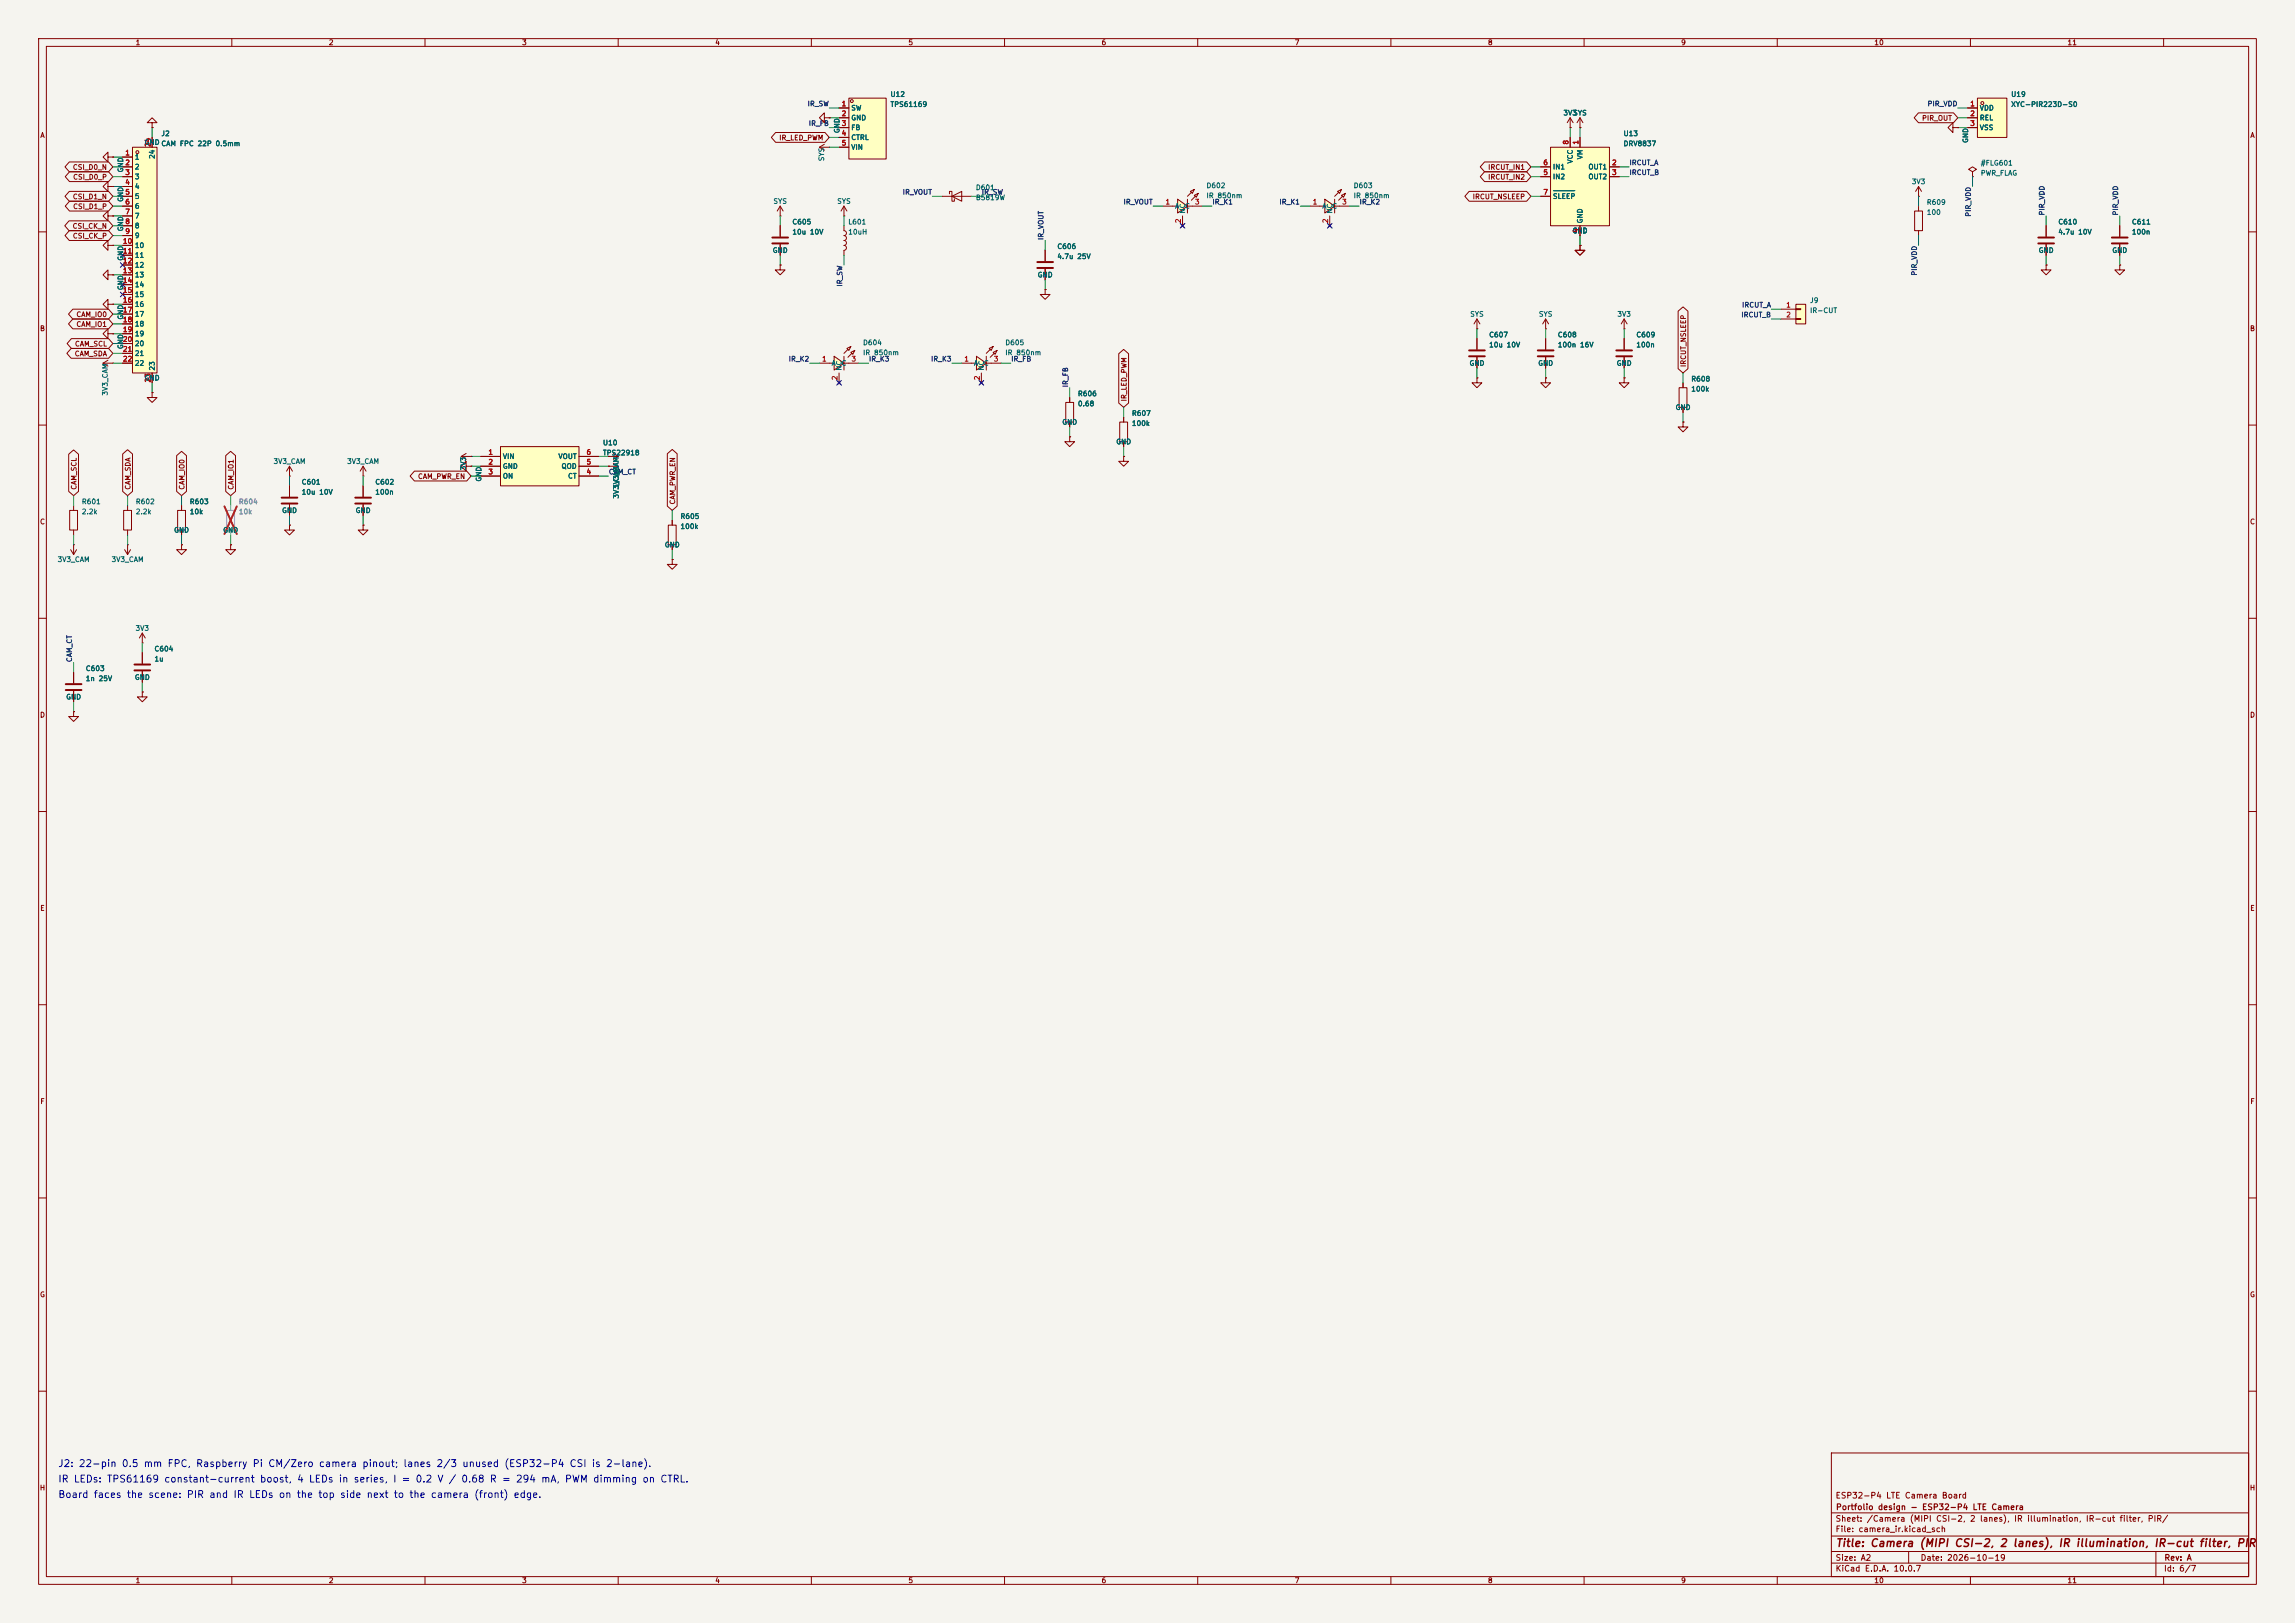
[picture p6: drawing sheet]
<svg xmlns="http://www.w3.org/2000/svg" width="594mm" height="420mm" viewBox="0 0 594 420" stroke-linecap="round" stroke-linejoin="round" font-family="sans-serif">
<defs><g id="words">
<text font-size="2" fill="#840000" x="475" y="400.8">Title: Camera (MIPI CSI-2, 2 lanes), IR illumination, IR-cut filter, PIR</text>
<g font-size="1.8" fill="#0000c2">
<text x="14.9" y="380.1">J2: 22-pin 0.5 mm FPC, Raspberry Pi CM/Zero camera pinout; lanes 2/3 unused (ESP32-P4 CSI is 2-lane).</text>
<text x="14.9" y="388.1">Board faces the scene: PIR and IR LEDs on the top side next to the camera (front) edge.</text>
<text x="14.9" y="384.1">IR LEDs: TPS61169 constant-current boost, 4 LEDs in series, I = 0.2 V / 0.68 R = 294 mA, PWM dimming on CTRL.</text>
</g>
<g font-size="1.5" fill="#840000">
<text x="475" y="388.1">ESP32-P4 LTE Camera Board</text>
<text x="475" y="394.1">Sheet: /Camera (MIPI CSI-2, 2 lanes), IR illumination, IR-cut filter, PIR/</text>
<text x="475.1" y="391.1">Portfolio design - ESP32-P4 LTE Camera</text>
<text x="475" y="396.8">File: camera_ir.kicad_sch</text>
<text x="475" y="407">KiCad E.D.A. 10.0.7</text>
<text x="475" y="404.2">Size: A2</text>
<text x="497" y="404.2">Date: 2026-10-19</text>
<text x="560" y="407">Id: 6/7</text>
<text x="560.1" y="404.2">Rev: A</text>
</g>
<g font-size="1.3" fill="#840000">
<text x="35" y="12">1</text>
<text x="85" y="12">2</text>
<text x="135" y="12">3</text>
<text x="185" y="12">4</text>
<text x="235" y="12">5</text>
<text x="285" y="12">6</text>
<text x="335" y="12">7</text>
<text x="385" y="12">8</text>
<text x="435" y="12">9</text>
<text x="485" y="12">10</text>
<text x="535" y="12">11</text>
<text x="10.3" y="36">A</text>
<text x="497.3" y="31.5">PIR_OUT</text>
<text x="582.3" y="36">A</text>
<text x="201.5" y="36.6">IR_LED_PWM</text>
<text x="18.7" y="44.2">CSI_D0_N</text>
<text x="18.8" y="46.8">CSI_D0_P</text>
<text x="385" y="46.8">IRCUT_IN2</text>
<text x="385" y="44.2">IRCUT_IN1</text>
<text x="18.7" y="51.9">CSI_D1_N</text>
<text x="381" y="51.9">IRCUT_NSLEEP</text>
<text x="18.7" y="59.5">CSI_CK_N</text>
<text x="18.8" y="54.4">CSI_D1_P</text>
<text x="18.7" y="62">CSI_CK_P</text>
<text x="19.6" y="82.3">CAM_IO0</text>
<text x="10.2" y="86">B</text>
<text x="19.3" y="90">CAM_SCL</text>
<text x="19.6" y="84.9">CAM_IO1</text>
<text x="582.2" y="86">B</text>
<text x="19.2" y="92.5">CAM_SDA</text>
<text x="436.7" y="95.1" transform="rotate(-90 436.7 95.1)">IRCUT_NSLEEP</text>
<text x="291.9" y="104" transform="rotate(-90 291.9 104)">IR_LED_PWM</text>
<text x="108" y="124.2">CAM_PWR_EN</text>
<text x="20.1" y="126.9" transform="rotate(-90 20.1 126.9)">CAM_SCL</text>
<text x="34.1" y="126.9" transform="rotate(-90 34.1 126.9)">CAM_SDA</text>
<text x="48" y="126.9" transform="rotate(-90 48 126.9)">CAM_IO0</text>
<text x="60.7" y="126.9" transform="rotate(-90 60.7 126.9)">CAM_IO1</text>
<text x="175" y="130.7" transform="rotate(-90 175 130.7)">CAM_PWR_EN</text>
<text x="10.2" y="136">C</text>
<text x="582.2" y="136">C</text>
<text x="10.2" y="186">D</text>
<text x="582.2" y="186">D</text>
<text x="10.3" y="236">E</text>
<text x="582.3" y="236">E</text>
<text x="10.3" y="286">F</text>
<text x="582.3" y="286">F</text>
<text x="10.2" y="336">G</text>
<text x="582.2" y="336">G</text>
<text x="10.2" y="386">H</text>
<text x="582.2" y="386">H</text>
<text x="35" y="410">1</text>
<text x="85" y="410">2</text>
<text x="135" y="410">3</text>
<text x="185" y="410">4</text>
<text x="235" y="410">5</text>
<text x="285" y="410">6</text>
<text x="335" y="410">7</text>
<text x="385" y="410">8</text>
<text x="435" y="410">9</text>
<text x="485" y="410">10</text>
<text x="535" y="410">11</text>
</g>
<g font-size="1.3" fill="#0f0f0f">
<text x="208.9" y="27.8">IR_SW</text>
<text x="498.8" y="27.8">PIR_VDD</text>
<text x="209.2" y="32.9">IR_FB</text>
<text x="421.6" y="43.1">IRCUT_A</text>
<text x="421.6" y="45.6">IRCUT_B</text>
<text x="233.5" y="50.7">IR_VOUT</text>
<text x="254" y="50.7">IR_SW</text>
<text x="290.7" y="53.2">IR_VOUT</text>
<text x="313.7" y="53.2">IR_K1</text>
<text x="331" y="53.2">IR_K1</text>
<text x="351.8" y="53.2">IR_K2</text>
<text x="510.4" y="56.2" transform="rotate(-90 510.4 56.2)">PIR_VDD</text>
<text x="529.5" y="55.9" transform="rotate(-90 529.5 55.9)">PIR_VDD</text>
<text x="548.5" y="55.9" transform="rotate(-90 548.5 55.9)">PIR_VDD</text>
<text x="270.4" y="62.3" transform="rotate(-90 270.4 62.3)">IR_VOUT</text>
<text x="496.4" y="71.5" transform="rotate(-90 496.4 71.5)">PIR_VDD</text>
<text x="218.3" y="74.3" transform="rotate(-90 218.3 74.3)">IR_SW</text>
<text x="450.6" y="82.4">IRCUT_B</text>
<text x="450.7" y="79.9">IRCUT_A</text>
<text x="204" y="93.9">IR_K2</text>
<text x="224.8" y="93.9">IR_K3</text>
<text x="240.8" y="93.9">IR_K3</text>
<text x="261.6" y="93.9">IR_FB</text>
<text x="276.7" y="100.4" transform="rotate(-90 276.7 100.4)">IR_FB</text>
<text x="157.5" y="123.1">CAM_CT</text>
<text x="18.9" y="171.5" transform="rotate(-90 18.9 171.5)">CAM_CT</text>
</g>
<g font-size="1.3" fill="#a90000">
<text x="217.7" y="27.8">1</text>
<text x="509.8" y="27.8">1</text>
<text x="217.7" y="30.3">2</text>
<text x="217.7" y="32.9">3</text>
<text x="217.7" y="35.4">4</text>
<text x="509.8" y="30.3">2</text>
<text x="509.8" y="32.9">3</text>
<text x="32.3" y="40.5">1</text>
<text x="39.2" y="38.2" transform="rotate(-90 39.2 38.2)">24</text>
<text x="217.7" y="38">5</text>
<text x="406.3" y="37.6" transform="rotate(-90 406.3 37.6)">8</text>
<text x="408.8" y="37.6" transform="rotate(-90 408.8 37.6)">1</text>
<text x="32.3" y="43">2</text>
<text x="32.3" y="45.6">3</text>
<text x="399.3" y="45.6">5</text>
<text x="399.3" y="43">6</text>
<text x="417.1" y="43">2</text>
<text x="417.1" y="45.6">3</text>
<text x="32.3" y="48.1">4</text>
<text x="32.3" y="50.7">5</text>
<text x="32.3" y="53.2">6</text>
<text x="301.5" y="53.2">1</text>
<text x="309.1" y="53.2">3</text>
<text x="339.6" y="53.2">1</text>
<text x="347.2" y="53.2">3</text>
<text x="399.3" y="50.7">7</text>
<text x="32.3" y="55.7">7</text>
<text x="32.3" y="58.3">8</text>
<text x="305.9" y="57.9" transform="rotate(-90 305.9 57.9)">2</text>
<text x="344" y="57.9" transform="rotate(-90 344 57.9)">2</text>
<text x="31.7" y="63.4">10</text>
<text x="31.7" y="65.9">11</text>
<text x="32.3" y="60.8">9</text>
<text x="408.8" y="60.4" transform="rotate(-90 408.8 60.4)">4</text>
<text x="31.7" y="68.4">12</text>
<text x="31.7" y="71">13</text>
<text x="31.7" y="73.5">14</text>
<text x="31.7" y="76.1">15</text>
<text x="31.7" y="78.6">16</text>
<text x="31.7" y="81.1">17</text>
<text x="31.7" y="83.7">18</text>
<text x="462.2" y="79.9">1</text>
<text x="462.2" y="82.4">2</text>
<text x="31.7" y="86.2">19</text>
<text x="31.7" y="88.8">20</text>
<text x="31.7" y="91.3">21</text>
<text x="31.7" y="93.8">22</text>
<text x="212.6" y="93.8">1</text>
<text x="220.2" y="93.8">3</text>
<text x="249.5" y="93.8">1</text>
<text x="257.1" y="93.8">3</text>
<text x="39.2" y="99.1" transform="rotate(-90 39.2 99.1)">23</text>
<text x="217" y="98.5" transform="rotate(-90 217 98.5)">2</text>
<text x="253.9" y="98.5" transform="rotate(-90 253.9 98.5)">2</text>
<text x="126.3" y="118">1</text>
<text x="151.7" y="118">6</text>
<text x="126.3" y="120.5">2</text>
<text x="126.3" y="123.1">3</text>
<text x="151.7" y="123.1">4</text>
<text x="151.7" y="120.5">5</text>
</g>
<g font-size="1.3" fill="#006464">
<text x="220.2" y="28.9">SW</text>
<text x="230.3" y="25.4">U12</text>
<text x="230.3" y="28">TPS61169</text>
<text x="512.3" y="28.9">VDD</text>
<text x="520.4" y="25.4">U19</text>
<text x="520.4" y="28">XYC-PIR223D-S0</text>
<text x="41.6" y="35.5">J2</text>
<text x="217.6" y="34.6" transform="rotate(-90 217.6 34.6)">GND</text>
<text x="220.2" y="31.4">GND</text>
<text x="220.2" y="34">FB</text>
<text x="404.5" y="30.2">3V3</text>
<text x="407.1" y="30.2">SYS</text>
<text x="420.1" y="35.5">U13</text>
<text x="512.3" y="31.4">REL</text>
<text x="512.3" y="34">VSS</text>
<text x="34.8" y="41.6">1</text>
<text x="37.3" y="37.8">GND</text>
<text x="40.3" y="41.3" transform="rotate(-90 40.3 41.3)">24</text>
<text x="41.6" y="38.1">CAM FPC 22P 0.5mm</text>
<text x="213.6" y="41.8" transform="rotate(-90 213.6 41.8)">SYS</text>
<text x="220.2" y="36.5">CTRL</text>
<text x="220.2" y="39.1">VIN</text>
<text x="409.9" y="41.4" transform="rotate(-90 409.9 41.4)">VM</text>
<text x="420.1" y="38.1">DRV8837</text>
<text x="509.7" y="37.1" transform="rotate(-90 509.7 37.1)">GND</text>
<text x="32.2" y="44.7" transform="rotate(-90 32.2 44.7)">GND</text>
<text x="34.8" y="44.1">2</text>
<text x="34.8" y="46.7">3</text>
<text x="401.8" y="46.7">IN2</text>
<text x="401.8" y="44.1">IN1</text>
<text x="407.4" y="42.5" transform="rotate(-90 407.4 42.5)">VCC</text>
<text x="411" y="44.1">OUT1</text>
<text x="411" y="46.7">OUT2</text>
<text x="494.7" y="48">3V3</text>
<text x="512.5" y="43.1">#FLG601</text>
<text x="512.5" y="45.7">PWR_FLAG</text>
<text x="32.2" y="52.4" transform="rotate(-90 32.2 52.4)">GND</text>
<text x="34.8" y="49.2">4</text>
<text x="34.8" y="51.8">5</text>
<text x="200" y="53">SYS</text>
<text x="216.6" y="53">SYS</text>
<text x="252.4" y="49.5">D601</text>
<text x="252.4" y="52.1">B5819W</text>
<text x="312.1" y="49">D602</text>
<text x="312.1" y="51.6">IR 850nm</text>
<text x="350.2" y="49">D603</text>
<text x="350.2" y="51.6">IR 850nm</text>
<text x="401.8" y="51.8">SLEEP</text>
<text x="498.6" y="53.3">R609</text>
<text x="32.2" y="60" transform="rotate(-90 32.2 60)">GND</text>
<text x="34.8" y="54.3">6</text>
<text x="34.8" y="56.8">7</text>
<text x="34.8" y="59.4">8</text>
<text x="204.9" y="58.4">C605</text>
<text x="219.4" y="58.4">L601</text>
<text x="304" y="54.3">A</text>
<text x="306.6" y="54.3">C</text>
<text x="307" y="55.4" transform="rotate(-90 307 55.4)">NC</text>
<text x="342.1" y="54.3">A</text>
<text x="344.7" y="54.3">C</text>
<text x="345.1" y="55.4" transform="rotate(-90 345.1 55.4)">NC</text>
<text x="409.9" y="57.9" transform="rotate(-90 409.9 57.9)">GND</text>
<text x="498.6" y="55.9">100</text>
<text x="532.6" y="58.4">C610</text>
<text x="551.7" y="58.4">C611</text>
<text x="34.8" y="61.9">9</text>
<text x="34.8" y="64.5">10</text>
<text x="199.9" y="65.7">GND</text>
<text x="204.9" y="61">10u 10V</text>
<text x="219.4" y="61">10uH</text>
<text x="273.5" y="64.7">C606</text>
<text x="406.9" y="60.7">GND</text>
<text x="527.5" y="65.7">GND</text>
<text x="532.6" y="61">4.7u 10V</text>
<text x="546.6" y="65.7">GND</text>
<text x="551.7" y="61">100n</text>
<text x="32.2" y="67.6" transform="rotate(-90 32.2 67.6)">GND</text>
<text x="34.8" y="67">11</text>
<text x="34.8" y="69.5">12</text>
<text x="273.5" y="67.3">4.7u 25V</text>
<text x="32.2" y="75.2" transform="rotate(-90 32.2 75.2)">GND</text>
<text x="34.8" y="72.1">13</text>
<text x="34.8" y="74.6">14</text>
<text x="34.8" y="77.2">15</text>
<text x="268.4" y="72.1">GND</text>
<text x="32.2" y="82.8" transform="rotate(-90 32.2 82.8)">GND</text>
<text x="34.8" y="79.7">16</text>
<text x="34.8" y="82.2">17</text>
<text x="380.4" y="82.3">SYS</text>
<text x="398.2" y="82.3">SYS</text>
<text x="418.5" y="82.3">3V3</text>
<text x="468.3" y="78.7">J9</text>
<text x="468.3" y="81.3">IR-CUT</text>
<text x="34.8" y="84.8">18</text>
<text x="34.8" y="87.3">19</text>
<text x="34.8" y="89.9">20</text>
<text x="223.2" y="89.6">D604</text>
<text x="260.1" y="89.6">D605</text>
<text x="385.3" y="87.6">C607</text>
<text x="403.1" y="87.6">C608</text>
<text x="423.4" y="87.6">C609</text>
<text x="32.2" y="90.5" transform="rotate(-90 32.2 90.5)">GND</text>
<text x="34.8" y="92.4">21</text>
<text x="34.8" y="94.9">22</text>
<text x="215.1" y="94.9">A</text>
<text x="217.7" y="94.9">C</text>
<text x="223.2" y="92.2">IR 850nm</text>
<text x="251.9" y="94.9">A</text>
<text x="254.5" y="94.9">C</text>
<text x="260.1" y="92.2">IR 850nm</text>
<text x="380.2" y="95">GND</text>
<text x="385.3" y="90.2">10u 10V</text>
<text x="398" y="95">GND</text>
<text x="403.1" y="90.2">100n 16V</text>
<text x="418.3" y="95">GND</text>
<text x="423.4" y="90.2">100n</text>
<text x="37.3" y="98.8">GND</text>
<text x="40.3" y="96" transform="rotate(-90 40.3 96)">23</text>
<text x="218.1" y="96" transform="rotate(-90 218.1 96)">NC</text>
<text x="255" y="96" transform="rotate(-90 255 96)">NC</text>
<text x="437.6" y="99">R608</text>
<text x="437.6" y="101.6">100k</text>
<text x="28.2" y="102.5" transform="rotate(-90 28.2 102.5)">3V3_CAM</text>
<text x="278.9" y="102.8">R606</text>
<text x="278.9" y="105.4">0.68</text>
<text x="292.8" y="107.9">R607</text>
<text x="433.5" y="106.4">GND</text>
<text x="274.8" y="110.2">GND</text>
<text x="292.8" y="110.5">100k</text>
<text x="130" y="119.1">VIN</text>
<text x="144.4" y="119.1">VOUT</text>
<text x="155.9" y="115.5">U10</text>
<text x="155.9" y="118.1">TPS22918</text>
<text x="288.8" y="115.3">GND</text>
<text x="70.7" y="120.4">3V3_CAM</text>
<text x="77.9" y="125.7">C601</text>
<text x="89.7" y="120.4">3V3_CAM</text>
<text x="97" y="125.7">C602</text>
<text x="120.9" y="121.9" transform="rotate(-90 120.9 121.9)">3V3</text>
<text x="124.9" y="124.8" transform="rotate(-90 124.9 124.8)">GND</text>
<text x="130" y="121.6">GND</text>
<text x="130" y="124.2">ON</text>
<text x="145.2" y="121.6">QOD</text>
<text x="146.9" y="124.2">CT</text>
<text x="21.1" y="130.8">R601</text>
<text x="35" y="130.8">R602</text>
<text x="49" y="130.8">R603</text>
<text x="77.9" y="128.3">10u 10V</text>
<text x="97" y="128.3">100n</text>
<text x="160.4" y="129.2" transform="rotate(-90 160.4 129.2)">3V3_CAM</text>
<text x="21.1" y="133.4">2.2k</text>
<text x="35" y="133.4">2.2k</text>
<text x="49" y="133.4">10k</text>
<text x="72.9" y="133.1">GND</text>
<text x="91.9" y="133.1">GND</text>
<text x="176" y="134.6">R605</text>
<text x="176" y="137.2">100k</text>
<text x="44.9" y="138.1">GND</text>
<text x="57.6" y="138.1">GND</text>
<text x="171.9" y="141.9">GND</text>
<text x="14.8" y="145.7">3V3_CAM</text>
<text x="28.8" y="145.7">3V3_CAM</text>
<text x="34.9" y="163.5">3V3</text>
<text x="22.1" y="174">C603</text>
<text x="39.8" y="168.9">C604</text>
<text x="39.8" y="171.5">1u</text>
<text x="22.1" y="176.6">1n 25V</text>
<text x="34.8" y="176.2">GND</text>
<text x="17" y="181.3">GND</text>
</g>
<g font-size="1.3" fill="#939391">
<text x="61.7" y="130.8">R604</text>
<text x="61.7" y="133.4">10k</text>
</g>
</g></defs>
<path d="M0 0h594v420h-594z" fill="#f5f4ef" stroke="#f5f4ef" stroke-width=".26"/>
<g fill="none" stroke="#840000" stroke-width=".26">
<path d="M10 10h574v400h-574zM12 12h570v396h-570zM60 10v2M110 10v2M160 10v2M210 10v2M260 10v2M310 10v2M360 10v2M410 10v2M460 10v2M510 10v2"/>
<path d="M560 10v2M10 60h2M582 60h2M10 110h2M582 110h2M10 160h2M582 160h2M10 210h2M582 210h2M10 260h2M582 260h2M10 310h2"/>
<path d="M582 310h2M10 360h2M474 376h108v32h-108zM582 360h2M474 397.5h108M474 391.5h108M60 408v2M110 408v2M160 408v2M210 408v2M260 408v2M310 408v2"/>
<path d="M360 408v2M410 408v2M460 408v2M474 404.5h108M474 401.5h108M494 401.5v3M510 408v2M558 401.5v6.5M560 408v2"/>
</g>
<g fill="#ffffc2">
<path d="M304.8 51.6l2.5 1.7-2.5 1.8z"/>
<path d="M308.1 49.5l1-.5-.5 1z"/>
<path d="M309.1 50.6l1-.6-.5 1.1z"/>
</g>
<path d="M301 53.3h3.8M304.8 51.6l2.5 1.7-2.5 1.8zM305.7 58l.8 .8M306.1 55.9v2.5M306.5 58l-.8 .8M307.3 53.3h3.8M307.3 51.6v3.5M308.1 49.5l1-.5-.5 1zM308.4 49.8l-1.1 1M309.1 50.6l1-.6-.5 1.1zM309.4 50.8l-1 1" fill="none" stroke="#840000" stroke-width=".26"/>
<path d="M219.7 25.4h9.7v15.8h-9.7z" fill="#ffffc2"/>
<g fill="none" stroke="#840000" stroke-width=".26">
<path d="M217.2 27.9h2.5M217.2 30.5h2.5M217.2 33h2.5M217.2 35.6h2.5M217.2 38.1h2.5M219.7 25.4h9.7v15.8h-9.7zM94 135.9v1.3h1.2l-1.2 1.2-1.3-1.2h1.3M94 135.9h.1"/>
<circle cx="220.5" cy="26.2" r=".38"/>
</g>
<g fill="#ffffc2">
<path d="M215.9 92.2l2.5 1.8-2.5 1.8z"/>
<path d="M219.2 90.2l1-.5-.5 1z"/>
<path d="M220.2 91.2l1-.5-.5 1z"/>
</g>
<g fill="none" stroke="#840000" stroke-width=".26">
<path d="M212.1 38.1l1.3 .8M212.1 38.1h2.5M213.4 30.5v-1.3l-1.3 1.3 1.3 1.3v-1.3h1.2M213.4 37.3l-1.3 .8M214.6 38.1h.1M214.6 30.5h.1M243.8 50.8h7.7M245.7 50.2v-.7h.7v2.6h.6v-.7M246.4 50.8l2.5-1.3v2.6zM495.6 54.6h2v5.1h-2zM496.6 50.8h.1M496.6 48.3l-.8 1.2"/>
<path d="M496.6 48.3l.7 1.2M496.6 48.3v2.5M496.6 53.3v1.3M496.6 59.7v1.3M510.5 44.5l1.1-.7-1.1-.6-1 .6 1 .7v1.2M510.5 45.7h.1M270.5 74.9v1.3h1.3l-1.3 1.3-1.3-1.3h1.3M270.5 74.9h.1M270.5 64.8v2.8M270.5 69.6v2.8M212.1 94h3.8M215.9 92.2l2.5 1.8-2.5 1.8z"/>
<path d="M216.8 98.7l.8 .7M217.2 96.5v2.6M217.6 98.7l-.8 .7M218.4 94h3.8M218.4 92.2v3.6M219.2 90.2l1-.5-.5 1zM219.5 90.4l-1.1 1M220.2 91.2l1-.5-.5 1zM220.5 91.4l-1 1.1M32 132.1h2v5.1h-2zM33 130.8v1.3M33 137.2v1.2"/>
<path d="M46 132.1h2v5.1h-2zM47 130.8v1.3M47 137.2v1.2M47 141v1.2h1.3l-1.3 1.3-1.3-1.3h1.3M47 141h.1"/>
</g>
<path d="M268.5 67.8h4M268.5 69.3h4" fill="none" stroke="#840000" stroke-width=".51"/>
<g fill="#ffffc2">
<path d="M252.7 92.2l2.6 1.8-2.6 1.8z"/>
<path d="M256 90.2l1-.5-.5 1z"/>
<path d="M257 91.2l1.1-.5-.5 1z"/>
</g>
<path d="M248.9 94h3.8M252.7 92.2l2.6 1.8-2.6 1.8zM253.6 98.7l.8 .7M254 96.5v2.6M254.4 98.7l-.8 .7M255.3 94h3.8M255.3 92.2v3.6M256 90.2l1-.5-.5 1zM256.3 90.4l-1 1M257 91.2l1.1-.5-.5 1zM257.3 91.4l-1 1.1" fill="none" stroke="#840000" stroke-width=".26"/>
<path d="M58.7 132.1h2v5.1h-2zM59.7 130.8v1.3M59.7 137.2v1.2" fill="none" stroke="#9c9b98" stroke-width=".26"/>
<path d="M58.1 131l3.2 7.2M61.3 131l-3.2 7.2" fill="none" stroke="#e12e31" stroke-width=".46"/>
<path d="M511.8 25.4h7.6v10.2h-7.6z" fill="#ffffc2"/>
<g fill="none" stroke="#840000" stroke-width=".26">
<path d="M505.5 33v-1.2l-1.3 1.2 1.3 1.3v-1.3h1.2M506.7 33h.1M509.3 27.9h2.5M509.3 30.5h2.5M509.3 33h2.5M511.8 25.4h7.6v10.2h-7.6zM529.6 58.4v2.8M548.6 58.4v2.8M529.6 68.6v1.3h1.3l-1.3 1.2-1.3-1.2h1.3M529.6 68.6h.1M529.6 63.2v2.8M548.6 68.6v1.3h1.3l-1.3 1.2-1.2-1.2h1.2"/>
<path d="M548.6 68.6h.1M548.6 63.2v2.8M400 97.8v1.3h1.3l-1.3 1.2-1.2-1.2h1.2M400 97.8h.1M119.4 118.1l1.2 .8M119.4 118.1h2.5M120.6 117.3l-1.2 .8M121.9 118.1h.1M275.8 104.1h2.1v5.1h-2.1zM276.9 113v1.3h1.2l-1.2 1.3-1.3-1.3h1.3M276.9 113h.1M276.9 102.9v1.2"/>
<path d="M276.9 109.2v1.3M289.8 109.2h2v5.1h-2zM290.8 118.1v1.3h1.3l-1.3 1.3-1.2-1.3h1.2M290.8 118.1h.1M290.8 108v1.2M290.8 114.3v1.3M74.9 123.2h.1M74.9 135.9v1.3h1.3l-1.3 1.2-1.2-1.2h1.2M74.9 135.9h.1M74.9 120.7v2.5M74.9 125.7v2.8M74.9 130.6v2.8"/>
<path d="M74.9 120.7l-.7 1.2M74.9 120.7l.8 1.2M94 123.2h.1M94 120.7l-.8 1.2M94 120.7l.7 1.2M94 120.7v2.5M94 125.7v2.8M94 130.6v2.8M59.7 141v1.2h1.3l-1.3 1.3-1.3-1.3h1.3M59.7 141h.1"/>
<circle cx="513.1" cy="26.7" r=".38"/>
</g>
<path d="M527.6 61.5h4M527.6 63h4M546.6 61.5h4.1M546.6 63h4.1M72.9 128.8h4.1M72.9 130.3h4.1M91.9 128.8h4.1M91.9 130.3h4.1" fill="none" stroke="#840000" stroke-width=".51"/>
<g fill="#ffffc2">
<path d="M342.9 51.6l2.5 1.7-2.5 1.8z"/>
<path d="M346.2 49.5l1-.5-.5 1z"/>
<path d="M347.2 50.6l1-.6-.5 1.1z"/>
</g>
<g fill="none" stroke="#840000" stroke-width=".26">
<path d="M339.1 53.3h3.8M342.9 51.6l2.5 1.7-2.5 1.8zM343.8 58l.8 .8M344.2 55.9v2.5M344.6 58l-.8 .8M345.4 53.3h3.8M345.4 51.6v3.5M346.2 49.5l1-.5-.5 1zM346.5 49.8l-1.1 1M347.2 50.6l1-.6-.5 1.1zM347.5 50.8l-1 1M18 132.1h2.1v5.1h-2.1z"/>
<path d="M19 130.8v1.3M19 137.2v1.2M120.6 120.7v-1.3l-1.2 1.3 1.2 1.2v-1.2h1.3M121.9 120.7h.1M173 135.9h2v5.1h-2zM174 134.6v1.3M174 144.8v1.3h1.3l-1.3 1.2-1.3-1.2h1.3M174 144.8h.1M174 141v1.2"/>
</g>
<path d="M34.3 38.1h6.3v58.4h-6.3z" fill="#ffffc2"/>
<g fill="none" stroke="#840000" stroke-width=".26">
<path d="M34.3 38.1h6.3v58.4h-6.3zM39.4 31.8h1.2l-1.2-1.3-1.3 1.3h1.3v1.2M39.4 33h.1M39.4 35.6v2.5M406.4 33h.1M406.4 30.5l-.8 1.3M406.4 30.5l.8 1.3M406.4 30.5v2.5M408.9 33h.1M408.9 30.5l-.7 1.3M408.9 30.5l.8 1.3M408.9 30.5v2.5"/>
<path d="M27.9 40.6v-1.2l-1.2 1.2 1.2 1.3v-1.3h1.3M27.9 48.3v-1.3l-1.2 1.3 1.2 1.2v-1.2h1.3M27.9 55.9v-1.3l-1.2 1.3 1.2 1.3v-1.3h1.3M29.2 40.6h.1M29.2 48.3h.1M29.2 55.9h.1M31.7 40.6h2.6M31.7 43.2h2.6M31.7 45.7h2.6M31.7 48.3h2.6M31.7 50.8h2.6M31.7 53.3h2.6"/>
<path d="M31.7 55.9h2.6M31.7 58.4h2.6M27.9 63.5v-1.3l-1.2 1.3 1.2 1.3v-1.3h1.3M27.9 71.1v-1.2l-1.2 1.2 1.2 1.3v-1.3h1.3M27.9 78.7v-1.2l-1.2 1.2 1.2 1.3v-1.3h1.3M29.2 63.5h.1M29.2 71.1h.1M29.2 78.7h.1M31.7 61h2.6M31.7 63.5h2.6M31.7 66h2.6M31.7 68.6h2.6"/>
<path d="M31.7 71.1h2.6M31.7 73.7h2.6M31.7 76.2h2.6M31.7 78.7h2.6M408.9 63.5v1.3h1.3l-1.3 1.2-1.2-1.2h1.2M408.9 63.5h.1M26.7 94h2.5M26.7 94l1.2 .7M27.9 86.4v-1.3l-1.2 1.3 1.2 1.2v-1.2h1.3M27.9 93.2l-1.2 .8M29.2 94h.1M29.2 86.4h.1"/>
<path d="M31.7 81.3h2.6M31.7 83.8h2.6M31.7 86.4h2.6M31.7 88.9h2.6M31.7 91.4h2.6M31.7 94h2.6M39.4 96.5v2.6M382.3 85.1h.1M382.3 97.8v1.3h1.2l-1.2 1.2-1.3-1.2h1.3M382.3 97.8h.1M382.3 82.6v2.5M382.3 87.6v2.8"/>
<path d="M382.3 92.5v2.8M382.3 82.6l-.8 1.2M382.3 82.6l.7 1.2M400 85.1h.1M400 82.6v2.5M400 87.6v2.8M400 92.5v2.8M400 82.6l-.7 1.2M400 82.6l.8 1.2M420.4 85.1h.1M420.4 97.8v1.3h1.2l-1.2 1.2-1.3-1.2h1.3M420.4 97.8h.1"/>
<path d="M420.4 82.6l-.8 1.2M420.4 82.6l.7 1.2M420.4 82.6v2.5M420.4 87.6v2.8M420.4 92.5v2.8M435.6 99.1v1.2M39.4 101.6v1.3h1.2l-1.2 1.2-1.3-1.2h1.3M39.4 101.6h.1M434.6 100.3h2v5.1h-2zM435.6 109.2v1.3h1.3l-1.3 1.3-1.3-1.3h1.3M435.6 109.2h.1M435.6 105.4v1.3"/>
<path d="M18.3 142.2l.7 1.3M19 141h.1M19 141v2.5M19.8 142.2l-.8 1.3M32.3 142.2l.7 1.3M33 141h.1M33 141v2.5M33.8 142.2l-.8 1.3M19 174v2.8M19 178.8v2.8M36.8 166.4h.1M36.8 179.1v1.2h1.3l-1.3 1.3-1.2-1.3h1.2"/>
<path d="M36.8 179.1h.1M36.8 163.8l-.7 1.3M36.8 163.8l.8 1.3M36.8 163.8v2.6M36.8 168.9v2.8M36.8 173.7v2.8M19 184.2v1.2h1.3l-1.3 1.3-1.2-1.3h1.2M19 184.2h.1"/>
<circle cx="35.6" cy="39.4" r=".38"/>
</g>
<path d="M380.2 90.7h4.1M380.2 92.2h4.1M398 90.7h4.1M398 92.2h4.1M418.3 90.7h4.1M418.3 92.2h4.1M17 177h4.1M17 178.6h4.1M34.8 172h4.1M34.8 173.5h4.1" fill="none" stroke="#840000" stroke-width=".51"/>
<path d="M401.3 38.1h15.3v20.3h-15.3z" fill="#ffffc2"/>
<path d="M401.3 38.1h15.3v20.3h-15.3zM406.4 35.6v2.5M408.9 35.6v2.5M398.8 43.2h2.5M398.8 45.7h2.5M398.8 50.8h2.5M408.9 58.4v2.6M416.6 43.2h2.5M416.6 45.7h2.5" fill="none" stroke="#840000" stroke-width=".26"/>
<path d="M402.1 49.4h5.5" fill="none" stroke="#006464" stroke-width=".26"/>
<path d="M129.5 115.6h20.4v10.1h-20.4z" fill="#ffffc2"/>
<g fill="none" stroke="#840000" stroke-width=".26">
<path d="M201.9 55.9h.1M201.9 53.3v2.6M201.9 58.4v2.8M201.9 53.3l-.7 1.3M201.9 53.3l.8 1.3M218.4 55.9h.1M218.4 58.4v1.3l.5 .2 .2 .4-.2 .5-.5 .2 .5 .1 .2 .3-.2 .6-.5 .2 .5 .3 .2 .5-.2 .4-.5 .1M218.4 53.3l-.7 1.3M218.4 53.3l.8 1.3M218.4 53.3v2.6M201.9 68.6v1.3h1.3l-1.3 1.2-1.2-1.2h1.2M201.9 68.6h.1"/>
<path d="M201.9 63.2v2.8M218.4 63.5l.5 .2 .2 .4-.2 .5-.5 .2v1.2M124.5 118.1h5M129.5 115.6h20.4v10.1h-20.4zM149.9 118.1h5M157.5 118.1h.1M157.5 118.1h2.5M158.7 119.9l1.3 .8M158.7 117.3l1.3 .8M160 118.1l-1.3 .8M124.5 120.7h5M124.5 123.2h5"/>
<path d="M149.9 120.7h5M149.9 123.2h5M157.5 120.7h.1M157.5 120.7h2.5M160 120.7l-1.3 .7"/>
</g>
<path d="M199.9 61.5h4.1M199.9 63h4.1" fill="none" stroke="#840000" stroke-width=".51"/>
<path d="M464.8 78.7h2.6v5.1h-2.6z" fill="#ffffc2"/>
<g fill="none" stroke="#840000" stroke-width=".26">
<path d="M39.4 33h.1M39.4 35.6v2.5M200.8 34.3h12.7l1.1 1.3-1.1 1.2h-12.7l-1.2-1.2zM214.6 30.5h.1M217.2 27.9h2.5M217.2 30.5h2.5M217.2 33h2.5M217.2 35.6h2.5M217.2 38.1h2.5M406.4 33h.1M406.4 35.6v2.5M408.9 33h.1"/>
<path d="M408.9 35.6v2.5M496.5 29.2h9.1l1.1 1.3-1.1 1.3h-9.1l-1.1-1.3zM506.7 33h.1M509.3 27.9h2.5M509.3 30.5h2.5M509.3 33h2.5M17.9 57.1h10.2l1.1 1.3-1.1 1.3h-10.2l-1.1-1.3zM17.9 59.7h10.2l1.1 1.3-1.1 1.2h-10.2l-1.1-1.2zM17.9 49.5h10.2l1.1 1.3-1.1 1.3h-10.2l-1.1-1.3zM17.9 41.9h10.2l1.1 1.3-1.1 1.3h-10.2l-1.1-1.3zM18 52.1h10.1l1.1 1.2-1.1 1.3h-10.1l-1.1-1.3zM18 44.4h10.1l1.1 1.3-1.1 1.3h-10.1l-1.1-1.3z"/>
<path d="M29.2 40.6h.1M29.2 48.3h.1M29.2 55.9h.1M31.7 43.2h2.6M31.7 45.7h2.6M31.7 50.8h2.6M31.7 40.6h2.6M31.7 48.3h2.6M31.7 53.3h2.6M31.7 55.9h2.6M31.7 58.4h2.6M201.9 58.4v2.8"/>
<path d="M380.2 49.5h14.9l1.1 1.3-1.1 1.3h-14.9l-1.1-1.3zM384.2 44.4h10.9l1.1 1.3-1.1 1.3h-10.9l-1.1-1.3zM384.2 41.9h10.9l1.1 1.3-1.1 1.3h-10.9l-1.1-1.3zM398.8 43.2h2.5M398.8 45.7h2.5M398.8 50.8h2.5M408.9 58.4v2.6M416.6 43.2h2.5M416.6 45.7h2.5M529.6 58.4v2.8M548.6 58.4v2.8M29.2 63.5h.1"/>
<path d="M29.2 71.1h.1M29.2 78.7h.1M31.7 61h2.6M31.7 63.5h2.6M31.7 66h2.6M31.7 68.6h2.6M31.7 71.1h2.6M31.7 73.7h2.6M31.7 76.2h2.6M31.7 78.7h2.6M201.9 68.6h.1M201.9 63.2v2.8"/>
<path d="M270.5 74.9h.1M270.5 64.8v2.8M270.5 69.6v2.8M408.9 63.5h.1M464.8 78.7h2.6v5.1h-2.6zM464.8 79.9h1.3v.2h-1.3zM529.6 68.6h.1M529.6 63.2v2.8M548.6 68.6h.1M548.6 63.2v2.8M18.4 90.2h9.7l1.1 1.2-1.1 1.3h-9.7l-1.1-1.3zM18.5 87.6h9.6l1.1 1.3-1.1 1.3h-9.6l-1.1-1.3z"/>
<path d="M18.8 80h9.3l1.1 1.3-1.1 1.3h-9.3l-1.1-1.3zM18.8 82.5h9.3l1.1 1.3-1.1 1.3h-9.3l-1.1-1.3zM29.2 86.4h.1M31.7 81.3h2.6M31.7 83.8h2.6M31.7 86.4h2.6M31.7 88.9h2.6M31.7 91.4h2.6M31.7 94h2.6M39.4 96.5v2.6M289.6 91.5l1.2-1.1 1.3 1.1v12.8l-1.3 1.1-1.2-1.1zM382.3 97.8h.1"/>
<path d="M382.3 87.6v2.8M382.3 92.5v2.8M400 97.8h.1M400 87.6v2.8M400 92.5v2.8M420.4 97.8h.1M420.4 87.6v2.8M420.4 92.5v2.8M434.3 80.5l1.3-1.1 1.3 1.1v14.9l-1.3 1.1-1.3-1.1zM435.6 99.1v1.2M461 80h3.8M461 82.6h3.8"/>
<path d="M464.8 82.4h1.3v.3h-1.3zM17.8 117.5l1.2-1.1 1.3 1.1v9.7l-1.3 1.1-1.2-1.1zM31.7 117.5l1.3-1.1 1.3 1.1v9.7l-1.3 1.1-1.3-1.1zM39.4 101.6h.1M45.7 117.9l1.3-1.1 1.3 1.1v9.3l-1.3 1.1-1.3-1.1zM58.4 117.9l1.3-1.1 1.3 1.1v9.3l-1.3 1.1-1.3-1.1zM121.9 118.1h.1M124.5 118.1h5M149.9 118.1h5M157.5 118.1h.1M172.7 117.4l1.3-1.1 1.3 1.1v13.6l-1.3 1.1-1.3-1.1zM276.9 113h.1"/>
<path d="M276.9 102.9v1.2M276.9 109.2v1.3M290.8 118.1h.1M290.8 108v1.2M290.8 114.3v1.3M435.6 109.2h.1M435.6 105.4v1.3M47 130.8v1.3M47 137.2v1.2M74.9 135.9h.1M74.9 125.7v2.8M74.9 130.6v2.8"/>
<path d="M94 135.9h.1M94 125.7v2.8M94 130.6v2.8M107.3 121.9h13.5l1.1 1.3-1.1 1.3h-13.5l-1.2-1.3zM121.9 120.7h.1M124.5 120.7h5M124.5 123.2h5M149.9 120.7h5M149.9 123.2h5M157.5 120.7h.1M174 134.6v1.3M47 141h.1"/>
<path d="M59.7 141h.1M174 144.8h.1M174 141v1.2M19 174v2.8M19 178.8v2.8M36.8 179.1h.1M36.8 168.9v2.8M36.8 173.7v2.8M19 184.2h.1"/>
</g>
<g fill="none" stroke="#009600" stroke-width=".26">
<path d="M39.4 33v2.6M214.6 30.5h2.6M214.6 27.9h2.6M214.6 33h2.6M214.6 38.1h2.6M214.6 35.6h2.6M406.4 33v2.6M408.9 33v2.6M506.7 30.5h2.6M506.7 27.9h2.6M506.7 33h2.6M29.2 43.2h2.5"/>
<path d="M29.2 45.7h2.5M29.2 50.8h2.5M29.2 48.3h2.5M29.2 53.3h2.5M29.2 58.4h2.5M29.2 40.6h2.5M29.2 55.9h2.5M201.9 55.9v2.5M218.4 55.9v2.5M241.3 50.8h2.5M251.5 50.8h2.5M298.4 53.3h2.6"/>
<path d="M311.1 53.3h2.6M336.5 53.3h2.6M349.2 53.3h2.6M396.2 43.2h2.6M396.2 45.7h2.6M396.2 50.8h2.6M419.1 43.2h2.5M419.1 45.7h2.5M496.6 50.8v2.5M510.5 45.7v2.6M529.6 55.9v2.5M548.6 55.9v2.5"/>
<path d="M29.2 63.5h2.5M29.2 71.1h2.5M29.2 78.7h2.5M29.2 61h2.5M201.9 66v2.6M218.4 66v2.6M270.5 62.2v2.6M270.5 72.4v2.5M408.9 61v2.5M496.6 61v2.5M529.6 66v2.6M548.6 66v2.6"/>
<path d="M29.2 86.4h2.5M29.2 88.9h2.5M29.2 91.4h2.5M29.2 94h2.5M29.2 81.3h2.5M29.2 83.8h2.5M39.4 99.1v2.5M209.5 94h2.6M222.2 94h2.6M246.4 94h2.5M259.1 94h2.5M382.3 85.1v2.5"/>
<path d="M382.3 95.3v2.5M400 85.1v2.5M400 95.3v2.5M420.4 85.1v2.5M420.4 95.3v2.5M435.6 96.5v2.6M458.5 80h2.5M458.5 82.6h2.5M121.9 118.1h2.6M154.9 118.1h2.6M276.9 100.3v2.6M276.9 110.5v2.5"/>
<path d="M290.8 105.4v2.6M290.8 115.6v2.5M435.6 106.7v2.5M19 128.3v2.5M19 138.4v2.6M33 128.3v2.5M33 138.4v2.6M47 128.3v2.5M47 138.4v2.6M59.7 128.3v2.5M59.7 138.4v2.6M74.9 123.2v2.5"/>
<path d="M74.9 133.4v2.5M94 123.2v2.5M94 133.4v2.5M121.9 123.2h2.6M121.9 120.7h2.6M154.9 123.2h2.6M154.9 120.7h2.6M174 132.1v2.5M174 142.2v2.6M19 171.5v2.5M36.8 166.4v2.5M36.8 176.5v2.6"/>
<path d="M19 181.6v2.6"/>
</g>
<g fill="none" stroke="#000084" stroke-width=".26">
<path d="M305.5 57.8l1.2 1.2M306.7 57.8l-1.2 1.2M343.6 57.8l1.2 1.2M344.8 57.8l-1.2 1.2M31.1 68l1.3 1.2M31.1 65.4l1.3 1.2M31.1 73.1l1.3 1.2M31.1 75.6l1.3 1.2M32.4 68l-1.3 1.2M32.4 65.4l-1.3 1.2M32.4 73.1l-1.3 1.2M32.4 75.6l-1.3 1.2"/>
<path d="M216.6 98.5l1.2 1.2M217.8 98.5l-1.2 1.2M253.4 98.5l1.2 1.2M254.6 98.5l-1.2 1.2"/>
</g>
<path d="M402.1 49.4h5.5" fill="none" stroke="#006464" stroke-width=".26"/>
<path d="M59.7 130.8v1.3M59.7 137.2v1.2" fill="none" stroke="#9c9b98" stroke-width=".26"/>
<path d="M58.1 131l3.2 7.2M61.3 131l-3.2 7.2" fill="none" stroke="#e12e31" stroke-width=".46"/>
<use href="#words"/>
</svg>
